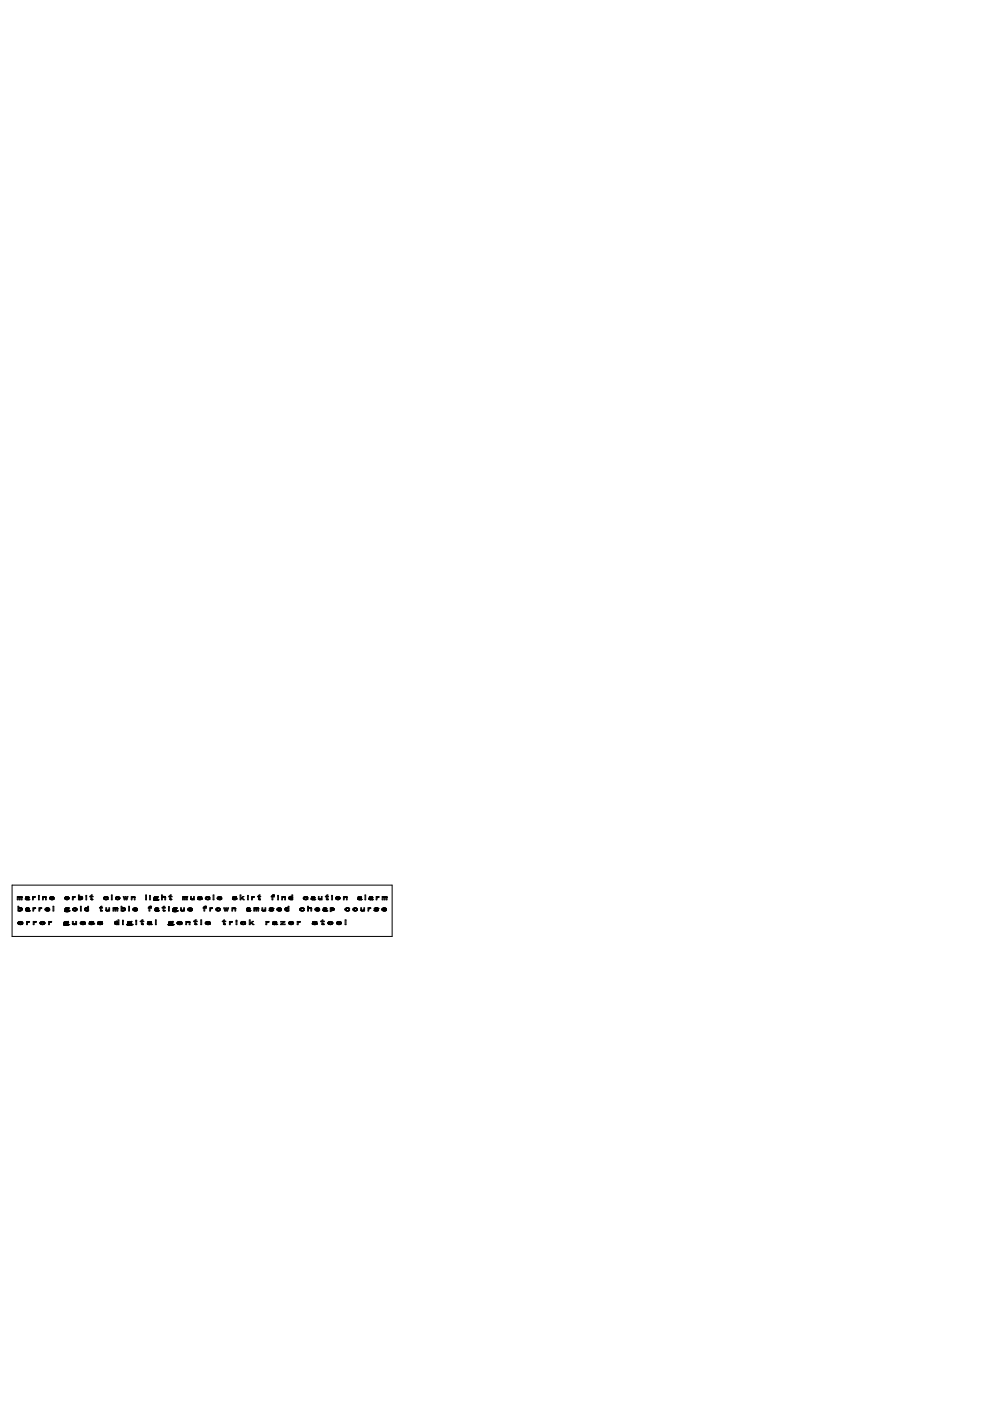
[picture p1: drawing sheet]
<svg xmlns="http://www.w3.org/2000/svg" width="210mm" height="297mm" viewBox="0 0 210 297" stroke-linecap="round" stroke-linejoin="round" font-family="sans-serif">
<g fill="none" stroke="#000" stroke-width=".21">
<path d="M2.6 187.7h80.5v10.8h-80.5zM3.8 195.6v.3M3.8 195.6l.3-.2h.4l.3 .3-.8 .1 .2 .1 .4-.1M3.8 195.8l.3 .2h.5M3.8 195.6h.1M3.8 190.3h.1M3.9 190.3h.1M3.9 190.2h.1M3.9 190.2v.1M3.9 190.2l-.1 .6h-.1v-.7l.5 .1M3.9 190.1h.1M4 190.2h.1"/>
<path d="M4 195.6h.1M4 192.7h.1M4 195.7h.1M4 192.7l.1 .3M4 192.6h.1M4 193h.1M4 195.5v.1M4 192.6l.3-.1 .2 .4M4.1 193h.1M4.1 190.2h.1M4.1 192.5l-.1-.3h-.2v.9h.3M4.1 193h.2"/>
<path d="M4.1 195.5l-.1 .1M4.1 192.5h.5l.1 .4M4.1 192.5h.1M4.1 190.1h.1M4.1 192.6l-.1 .1M4.1 193v.1M4.1 195.5l-.1 .1h.6l-.2-.1M4.1 195.9h.1M4.2 190.1h.1M4.2 190.2h.1M4.2 195.9l.1 .1M4.3 190.3h.1"/>
<path d="M4.3 190.2h.1M4.3 195.4h-.1M4.3 190.2h-.1M4.3 190.1h.1M4.3 193v.1M4.3 190.2v.1M4.4 192.6h.1M4.4 190.2h.1M4.4 193.1h.1M4.4 190.2l-.1 .6h-.2v-.6h-.2M4.4 195.5h-.3M4.4 195.5h.1"/>
<path d="M4.4 195.4h.1M4.4 195.9v.1M4.5 190.2h.1M4.5 192.9l-.2 .1M4.5 192.6v.1M4.5 192.9l-.1 .1M4.5 192.5h.1M4.5 195.5h.1M4.5 195.6h.1M4.6 195.6h.1M4.6 195.4h.1M4.6 190.1l.1 .1"/>
<path d="M4.6 195.9h.1M4.6 196h.1M4.6 193h.1M4.6 190.1l-.3 .1M4.6 195.8h.2M4.7 190.2v.6h-.2v-.6h-.2M4.7 192.7h.1M4.7 196h-.1M4.7 192.8l-.4 .3h-.3M4.7 195.5h.1M4.7 196h.1M4.8 195.9h.1"/>
<path d="M4.8 195.6v.1M4.8 195.8l-.1 .2M5.4 190.6h.1M5.4 190.7h.1M5.4 190.5h.1M5.4 190.5v.1l.3 .2M5.4 193h.1M5.4 192.9h.1M5.5 190.2h.1M5.5 192.7h.2M5.5 192.9v.2M5.5 192.9h.1"/>
<path d="M5.5 193.1h.1M5.5 192.7h.1M5.5 190.2l-.1 .1 .3-.1M5.5 192.8h.1M5.5 192.6h.1M5.6 190.1l-.1 .1M5.6 190.5h.1M5.6 190.6h.1M5.6 190.1h.4M5.6 190.3h.1M5.6 190.1h.1M5.6 190.2h.1"/>
<path d="M5.6 192.5h.4l.2 .2M5.6 190.5l.4-.1v.2M5.6 190.4l-.2 .1M5.6 190.6h.3M5.6 193h.1M5.6 190.7h.1M5.7 192.7h.1M5.7 192.9h.1M5.7 193h.1M5.7 190.7h.1M5.7 192.7l.4-.1-.7 .3M5.7 190.2h.2"/>
<path d="M5.7 190.5v.2M5.7 190.8h.1M5.7 192.6h.1M5.7 190.2h.1M5.7 192.5l-.2 .2M5.7 192.9v.2l.3-.1M5.7 192.6v.1M5.7 192.9l.4-.1-.1 .2M5.7 192.8h-.1M5.7 193.1h.1M5.7 190.4v.1M5.8 193.1h.1"/>
<path d="M5.8 192.8h.1M5.8 192.6h.1M5.8 190.7h.1M5.8 195.5h.1M5.8 195.5l.5-.1-.5 .2M5.8 195.6h.1M5.9 190.7h.1M5.9 190.7l-.2 .1M5.9 190.2l.1 .1-.5 .1M5.9 190.7l.3 .1M5.9 190.3h.1M5.9 190.6v.1"/>
<path d="M5.9 195.6h.1M5.9 190.2h.1M5.9 195.4h-.3v.6h.2v-.4M5.9 193v.1M5.9 195.5v.1M5.9 193.1h.1M5.9 190.1l.2 .1 .1 .6M5.9 190.4h.1M6 193h.1M6 192.8h-.1M6 190.6h-.1M6 190.7h.1"/>
<path d="M6 190.3h.1M6 193.1h-.4M6 190.8h.1M6 192.5h.1M6 193.1h.1M6.1 193.1h.1M6.1 192.7h.1M6.1 192.6h.1M6.1 193h.1M6.1 193.1h-.2M6.1 195.4h-.1M6.1 190.3h.1"/>
<path d="M6.2 190.7h.1M6.2 190.8h.1M6.2 192.6v.5M6.2 193h.1M6.2 193.1h.1M6.3 193.1h.1M7 190.2l-.1-.1v.7h.1l.1-.5M7.1 190.2h.1M7.1 192.6l.5-.1v.1h-.3M7.1 192.6l-.1-.1v.6h.1l.1-.4M7.1 190.3h.1M7.2 190.1l-.2 .1"/>
<path d="M7.2 190.1h.1M7.2 190.1h.3v.1l-.5 .2M7.2 195.5h.1M7.2 195.6v.1M7.3 195.5l-.3-.1v.6h.2l.1-.4M7.3 190.2h-.1M7.3 195.6h.1M7.3 192.6l-.2 .2M7.3 195.4v.1M7.4 195.4h-.1M7.4 195.4h.2l.1 .1-.4 .1M7.4 195.4l-.1 .1"/>
<path d="M7.5 195.4h.1M8.2 190.1h.1v.7h-.1zM8.2 189.8l.1 .1zM8.4 192.6l-.1-.1v.6h.1v-.4M8.5 192.6h.1M8.5 192.5h.3v.1h-.2M8.6 195.5a.5 .5 0 0 1 .5-.1 .5 .5 0 0 1 .3 .5l-.7 .1-.2-.2zM8.6 195.5l-.1 .1M8.6 192.5l-.2 .1M8.6 192.6l-.2 .2M8.6 195.9l.1 .1M8.7 195.5h-.1"/>
<path d="M8.7 195.7v.1M8.7 195.7l.1 .2M8.7 195.6v.1M8.8 195.9h.1M8.8 195.9l.2 .1M8.9 195.9h.2M9 190.1l.8 .1v.6h-.1l-.1-.6h-.4v.6h-.2zM9.1 195.4h.1M9.1 195.5h.1M9.1 195.5l-.4 .1M9.1 195.9h.1M9.1 195.9v.1"/>
<path d="M9.2 190.3v.1M9.2 195.5v.4M9.2 190.3h.1M9.2 195.6h.1M9.2 195.9h.1M9.3 195.6h.1M9.3 190.2h-.1M9.3 195.8h-.1M9.4 190.1h-.2M9.4 190.2h.1M9.4 195.5l.1 .1M9.5 195.8h.1"/>
<path d="M9.5 190.2h.1M9.6 190.2h.1M9.6 192.7h.1M9.6 192.7v.2l.2 .2M9.6 190.1h.1M9.7 192.6h.1M9.7 190.2h.1M9.8 192.7h.1M9.8 193.1h.1M9.8 192.8h.1M9.8 192.7h-.1M9.8 192.9v.1"/>
<path d="M9.8 192.6h.1M9.8 193h.1M9.9 192.6h.3M9.9 192.6l-.2 .1M9.9 192.6h.1M9.9 193l.1 .1M10.1 192.6h.1M10.2 192.6l.1 .1h-.6M10.2 192.6h.1M10.2 193h.1M10.2 192.6v.1M10.2 193v.1"/>
<path d="M10.3 192.5l-.7 .2M10.3 193h.1M10.3 192.5h.1M10.3 192.5l.2 .2M10.3 193h-.4M10.4 192.6h.1M10.4 192.9l.1 .1-.2 .1M10.4 192.9l-.1 .1M10.4 193.1h-.6M10.5 195.5h.1M10.5 195.5l-.2-.1v.6h.2v-.3M10.5 192.7h.1"/>
<path d="M10.5 190.5l.5 .3M10.5 195.6v.1M10.5 192.7v.1h-.7l.1 .2M10.5 190.3v.2M10.5 195.6h.1M10.6 195.6h.1M10.6 195.4l-.1 .1M10.6 190.2v.1M10.6 190.2l-.1 .2M10.6 195.5v.1M10.6 195.4h.1M10.7 190.3h.1"/>
<path d="M10.7 190.4h.1M10.7 190.3l.5 .1M10.7 190.5l.1 .1M10.8 195.4h-.1M10.8 190.2h.1M10.8 190.7h.1M10.8 190.6h.1M10.8 190.2l-.1 .1M10.8 190.6h.4M10.8 190.2h.3M10.8 190.1h.1M10.9 190.2h-.1"/>
<path d="M10.9 195.4l-.4 .1M10.9 195.4h.1M10.9 195.4l-.4 .2M11 190.8h.1M11 190.2l.2 .1M11.1 190.2h.1M11.2 190.3h.1M11.2 190.7l.3-.1-.2 .1M11.2 190.6h.1M11.2 190.3v.1M11.2 190.1h.1M11.2 190.1l-.6 .1"/>
<path d="M11.2 192.2h.2v.9h-.2zM11.2 190.1l.2 .2M11.3 190.6h-.1M11.3 190.7h.1M11.3 190.7l-.3 .1M11.4 190.3h.1M11.5 190.3v.1h-.8v.1M11.5 190.4h.1M13.5 196.1h.1M13.5 196h.1M13.5 196.1h1M13.6 195.9l-.1 .2"/>
<path d="M13.6 195.8h.1M13.6 195.6h.1M13.6 195.9h.1M13.6 195.7h.1M13.6 195.5h.1M13.6 195.6v.1M13.6 196.2h.2M13.7 195.9h.1M13.7 195.7h.1M13.7 195.9h-.1M13.7 193.1h.1M13.7 196h.1"/>
<path d="M13.7 195.7v.2M13.7 195.9l-.2 .1M13.7 196.1h.1M13.7 193.1l.1 .1M13.7 195.4l-.1 .2M13.7 196h.6M13.7 195.4l.8-.1-.2 .2 .1 .1-.1 .1M13.7 190.3v.2M13.7 196.1h.6M13.7 195.4h.1M13.8 193.1h.1M13.8 195.8h.1"/>
<path d="M13.8 196h.1M13.8 193h.1M13.8 195.8l.7 .1M13.8 190.3h.1M13.8 192.9h.1M13.8 192.7v.1M13.8 192.7h.1M13.8 192.8h.1M13.8 195.5h.1M13.8 195.6h.1M13.8 193l-.1 .1 .2 .2h.6l.2-.2M13.8 190.2l.3-.1 .5 .1"/>
<path d="M13.8 193.3h.1M13.8 195.7h.1M13.9 193h.1M13.9 192.6h.1M13.9 192.6l-.1 .1M13.9 192.8h.1M13.9 192.9l-.1 .1M13.9 195.5h.1M13.9 190.7h.1M13.9 195.7h.2M13.9 195.9l-.1 .1M13.9 195.8h.1"/>
<path d="M13.9 192.6l.7-.1-.1 .1M13.9 192.9h-.1M13.9 190.2l-.2 .2M13.9 193.2h.1M13.9 195.7h.1M13.9 193.1h.1M13.9 195.5l-.1 .2M13.9 192.8v.1M13.9 193.1v.1M13.9 195.5h.2M13.9 195.4h.1M13.9 193.2h.6"/>
<path d="M13.9 190.5h.1M13.9 195.8l.1 .1M13.9 190.3v.1M13.9 195.9h.1M14 192.9h.1M14 193.1h.1M14 193.2h.1M14 195.9h.1M14 190.3h.1M14 190.6h.1M14 190.7h.1M14 193.1h-.1"/>
<path d="M14 190.2h.1M14 192.7h.1M14 193.1l.5 .1M14 193.3h.1M14 190.1h.1M14 192.6h.1M14 192.9l.1 .1M14.1 192.9h.1M14.1 192.6h.1M14.1 192.8h.1M14.1 195.5h.1M14.1 195.7h.1"/>
<path d="M14.1 193l-.2 .1M14.1 195.5v.2M14.1 195.4h.1M14.1 190.2h.1M14.1 195.9v.1M14.1 193h.1M14.2 195.5h.1M14.2 195.6h.1M14.2 195.9h.1M14.2 193h.1M14.2 192.6h.1M14.2 192.8h.1"/>
<path d="M14.2 195.4h.1M14.2 193v.1M14.2 196h.1M14.2 195.7v.1M14.3 192.6h.1M14.3 192.8h.1M14.3 190.2h.1M14.3 195.7l-.5 .1M14.3 193.1h.1M14.3 192.6l-.3 .1 .3 .1M14.3 192.7h.1M14.3 192.6v.2"/>
<path d="M14.3 196h.1M14.3 195.4h.1M14.3 196.1h.1M14.3 190.2l-.4 .1v.2l.2 .2M14.3 190.2l.1 .4M14.3 196.2h.1M14.4 190.6h.1M14.4 195.7h.1M14.4 193.2h.1M14.4 190.2h.1M14.4 190.7h.1M14.4 195.4v.1"/>
<path d="M14.4 195.5h.1M14.4 193.3h.1M14.4 195.9l.1 .1M14.4 192.8l-.4 .1 .6 .1M14.4 193h.1M14.4 193.1h.1M14.4 196.2h.1M14.4 190.5l-.3 .1M14.5 192.8h.1M14.5 192.8l-.2 .1M14.5 193.2h-.1M14.5 193.2h.1"/>
<path d="M14.5 193.1h.1M14.5 193.1v.1M14.5 195.9v.2M14.5 190.2l.2 .2-.1 .2a.55 .55 0 0 1-.9-.1M14.5 193l.2 .1M14.5 192.6v.2M14.5 193.3h.1M14.5 190.7h.1M14.5 196.1h.1M14.5 192.7h.1M14.5 196h.1M14.5 192.5h.1"/>
<path d="M14.6 196h.1M14.6 196.1h.1M14.6 190.3h.1M14.6 193.1h.1M14.6 190.5h.1M14.7 193.1h.1M14.7 193.2h.1M14.7 193.1v.1M15.4 192.9h.1M15.4 196h.1M15.4 192.7h.1M15.5 193h.1"/>
<path d="M15.5 193l.2 .1h.5M15.5 190.2l-.2-.1v.7h.2v-.5M15.5 190.2h.1M15.5 195.9h.1M15.5 192.6h.1M15.6 195.9h.1M15.6 190.3h.1M15.6 192.5h.1M15.6 193.1h.1M15.6 192.9h.1M15.6 192.7v.3M15.6 193l.2 .1"/>
<path d="M15.7 190.1l-.1 .1M15.7 190.1h.1M15.7 190.2l-.2 .2M15.7 193h.1M15.7 190.1h.2v.1h-.2M15.7 195.9v.1M15.7 192.6h.1M15.7 190.2h.1M15.7 192.6h.3M15.7 193h.3M15.8 192.6l-.2 .1M15.8 195.9v.1"/>
<path d="M16 192.6h.1M16 192.6l.1 .4M16 195.8l-.4 .1-.1-.5h-.2l.1 .6M16 195.8l.1-.4h.1v.6h-.7M16.1 193h.1M16.1 193l-.1 .1M16.1 195.8h-.1M16.1 192.5h.1M16.1 193.1h.1M16.1 192.9v.1M16.3 192.7v.2M16.3 192.9v.1"/>
<path d="M16.3 192.7a.55 .55 0 0 0-.9 0l.1 .3M16.3 192.7h.1M16.3 192.9h.1M16.3 192.9l-.1 .2M16.8 190.6h.1M16.8 190.1v-.3h-.2v1l.2-.1M16.8 190.1h.1M16.8 190.3h.1M16.8 190.7h.1M16.8 190.2h.1M16.9 190.6h.1M16.9 190.7h.1"/>
<path d="M16.9 190.1h.4l.2 .2M17 190.1h-.2M17 195.6a.68 .68 0 0 0 .9 .4M17 195.7v.1M17.1 192.2h.1v.9h-.1zM17.1 195.8v.1M17.1 195.6h-.1M17.1 190.6v.1M17.2 190.2l.1 .3M17.2 190.1h.1M17.2 195.6h.1M17.2 190.2h-.4l.1 .5"/>
<path d="M17.2 190.2h.1M17.3 195.7h.1M17.3 190.5v.1M17.3 195.8l.1 .1M17.3 190.5l-.4 .1M17.3 195.8h.1M17.3 190.3h.1M17.3 190.5h.1M17.3 195.5h.1M17.3 195.5v.1M17.4 195.5l-.2 .1h.6l-.2-.1h-.3M17.4 195.9h.1"/>
<path d="M17.4 195.9l.1 .1M17.5 190.6l-.3 .2-.4-.1M17.5 190.5l-.1 .1M17.5 190.3v.2M17.5 190.3h.1M17.5 190.5h.1M17.5 195.4h.1M17.6 195.5h.1M17.7 195.4h.2M17.7 195.9v.1M17.7 195.5l.1 .1M17.8 195.4h-.4l-.4 .2"/>
<path d="M17.8 195.5h.1M17.8 195.9h.1M17.9 195.4h.1M17.9 196h-.1M17.9 195.4l.2 .3-.8 .1M17.9 195.9h-.5M17.9 195.8h.2M17.9 195.8v.1M17.9 192.9h.1M18 193h.1M18 192.6h.1M18 195.5l.1 .1"/>
<path d="M18.1 195.6v.1M18.1 192.5h.1M18.1 195.9l-.2 .1M18.1 195.8v.1M18.2 192.5l-.3 .4M18.2 192.9h.1M18.2 192.6h.4v.4M18.2 192.7h.1M18.2 193h.1M18.2 192.6l.1 .4M18.2 192.4v.1M18.2 189.8l.2 .1z"/>
<path d="M18.2 190.1h.2v.7h-.2zM18.3 192.6h.1M18.3 193l.1 .1M18.5 192.4l-.3 .1M18.5 192.6h.1M18.5 192.4v.1M18.5 193h.1M18.5 192.5h.1M18.5 193v.1M18.6 193h.1M18.6 192.5h.1M18.6 192.7h.1"/>
<path d="M18.6 193h-.3M18.6 192.5v-.3h.2v.9h-.6l-.3-.2M18.9 195.8h.2M18.9 195.9l.1 .1M18.9 195.8v.1M18.9 195.6h.1M19 195.6h.1M19 196h.7M19 196h.1M19 195.5v.2M19 195.5h.1M19 195.7h.1"/>
<path d="M19 195.7l.7 .1M19 190h.3l.1-.2v.2h.3l-.3 .1v.5l.3 .2-.4-.1v-.6zM19.1 196h.1M19.1 195.9h.1M19.1 195.9h.6M19.1 195.4h.1M19.1 195.8v.1M19.2 195.9h.1M19.2 195.5h.1M19.2 195.6h.1M19.2 195.6l.6 .1 .1 .2M19.3 195.9v.1"/>
<path d="M19.3 195.4h.1M19.3 195.5h.1M19.4 195.6h.1M19.4 190.6h.1M19.4 189.8h.1M19.4 190.8h.1M19.5 190.7h.1M19.5 195.4h.1M19.5 195.5h.1M19.5 195.7l.1 .1M19.6 195.9l-.1 .1M19.6 195.6v.1"/>
<path d="M19.6 195.5h.1M19.6 195.5l-.4 .1M19.6 195.8l.1 .1M19.6 195.5h.3M19.6 195.9h.1M19.7 195.9h.1M19.7 195.8h.1M19.7 195.4h.1M19.8 195.4l-.8 .1M19.8 195.4l.1 .1M19.8 195.5h.1M19.9 195.7h.1"/>
<path d="M19.9 195.9l-.2 .1M19.9 195.9h.1M20.7 195.8l.3 .1M20.7 195.9l.1 .1M20.7 195.8v.1M20.8 195.6h.1M20.8 195.5h.1M20.8 196h.1M20.8 196h.8M20.9 195.7l.5 .1M20.9 195.4h.7M20.9 195.4l-.1 .2 .1 .1"/>
<path d="M20.9 196h.1M21 195.9h.1M21 195.5h.1M21 195.6h.1M21 195.9h.4M21 195.5h.7M21 195.5v.1M21 195.6l.6 .1 .2 .1-.2 .2M21.1 192.4h.2v-.2h.2v.2h.2l-.2 .1v.6h.2h-.4v-.6zM21.1 195.9v.1M21.1 195.4h.1M21.2 195.6h.1"/>
<path d="M21.3 195.4h.1M21.3 193.1h.1M21.3 195.7l.1 .1M21.4 195.5h.1M21.4 195.6v.1M21.4 195.8h.1M21.5 193h.1M21.5 192.2h.1M21.5 195.5h.1M21.5 195.9h.1M21.5 195.9l-.1 .1M21.5 193.1h.1"/>
<path d="M21.5 195.8v.1M21.5 195.8h.1M21.5 196h.1M21.6 195.4l.1 .1M21.6 196h.1M21.7 195.5h.1M21.7 195.7h.1M21.7 195.8h.1M22 190.2v.4l.5 .2M22.1 190.2h.1M22.1 190.7h.1M22.2 190.5h.1"/>
<path d="M22.2 190.4h.1M22.2 190.7h.1M22.2 190.2h.1M22.2 190.2v.3l.1 .1M22.3 190.1h.1M22.3 190.6h.1M22.3 190.2h-.1M22.3 190.6l.1 .1M22.3 190.6h.4M22.4 190.2h-.1M22.4 192.5h.2v.5l.5-.1v-.4h.1v.6h-.7zM22.5 190.8h.1"/>
<path d="M22.6 193.1h.1M22.6 190.2h.1M22.6 192.9h.1M22.6 190.7l.3-.1-.1 .1M22.7 190.6h.1M22.7 190.2h.1M22.7 190.1h.1M22.7 193v.1M22.7 190.2v.1M22.8 190.2h.1M22.8 190.7l-.3 .1M22.8 190.2l-.4-.1-.4 .1"/>
<path d="M22.8 190.2l.1 .1-.6-.1M22.8 190.7h.1M22.9 193v.1M22.9 190.3h.1M22.9 193.1h.1M23 193h.1M23.6 189.8h.2v1h-.2zM24.1 192.6l-.1-.1v.6h.1v-.4M24.1 192.6h.1M24.1 192.7h.1M24.2 192.6h.1M24.2 192.6v.1"/>
<path d="M24.2 192.5h.1M24.2 192.5l-.1 .1M24.2 192.5l.3 .1M24.3 192.6h.1M24.3 195.7l.1 .2M24.3 195.6h.1M24.3 195.5v.3M24.3 195.5h.1M24.4 192.6h.1M24.4 195.9h.1M24.4 192.5h.1M24.4 195.4v.1"/>
<path d="M24.5 196h.1M24.5 192.6h.1M24.5 190.5l.3 .2M24.5 195.4l-.2 .1M24.5 190.3v.3M24.5 195.4h.1M24.5 195.8l.1 .1M24.6 192.7h.1M24.6 192.6h.1M24.6 192.6h-.1M24.6 195.3l.3 .1M24.6 195.5v.3"/>
<path d="M24.6 190.2l.4-.1 .4 .2M24.6 195.5l-.1 .1M24.6 195.9h.1M24.6 192.5h.1M24.6 192.6v.5h-.2v-.5l-.3 .1M24.6 195.5h.1M24.6 190.2l-.1 .2M24.6 195.3l-.1 .1M24.7 192.6h.1M24.7 190.2h.1M24.7 190.5l.1 .2M24.7 195.4h.1"/>
<path d="M24.7 190.3v.3M24.8 190.2h.1M24.8 190.6h.1M24.8 192.6h.1M24.8 190.1h.1M24.8 195.4h.1M24.8 195.3h.1M24.9 195.4l.1 .5M24.9 192.5l.1 .1M24.9 190.2h-.1M24.9 195.4h.1M24.9 192.5l-.3 .1"/>
<path d="M24.9 195.5h-.3M24.9 195.4l.1-.3h.2v.9l-.8-.1M24.9 195.5h.1M25 192.6v.5h-.2v-.5h-.2M25 195.9h.1M25 195.5h.1M25 196h-.1M25 195.9h-.3M25 195.6h.1M25 190.2h.1M25.1 190.2l-.4 .1M25.1 190.6l-.1 .1"/>
<path d="M25.1 190.6h-.3M25.1 190.6h.1M25.1 190.2h.1M25.1 190.7h.1M25.1 190.2l.1 .1M25.2 190.3v.2M25.2 190.3h.1M25.2 190.5v.1M25.2 190.6h-.1M25.4 190.3l-.1 .4h-.7M25.4 190.3h.1M25.8 193.1h.1"/>
<path d="M25.8 192.7h.1M25.8 193h.1M25.9 192.7v.3M25.9 192.6h.1M25.9 193h.1M25.9 193l.1 .1M25.9 193h.3M26 192.5h-.2v-.3h-.1v.9h.1M26 193h.1M26 195.4h.1v.6h-.1zM26 195.1l.1 .1zM26 192.4l.5 .2"/>
<path d="M26 192.6h-.1M26 192.4v.1M26.1 190.1h.2l.1 .4 .1-.4h.2l.1 .4 .2-.4h.1l-.2 .7h-.1l-.2-.4-.1 .4h-.2zM26.2 193l-.1 .1M26.2 193h.1M26.2 193.1h.1M26.3 192.6l-.4 .1M26.3 192.6h.1M26.3 192.6v.3M26.3 193h-.1M26.3 192.9v.1M26.3 192.7h.1"/>
<path d="M26.4 192.5h.1M26.5 192.6h.1M26.5 193h.1M26.5 193l-.6 .1M26.5 192.6l.1 .3M26.6 192.9h.1M26.6 192.9l-.1 .1M26.9 196h.1M26.9 196.1h.1M27 196.1h.1M27 196.1l.2 .1M27 195.9v.1"/>
<path d="M27.1 195.9h.1M27.1 195.8h.1M27.1 195.6h.1M27.1 196.2h.8M27.1 195.5h.1M27.1 195.7h.1M27.1 195.7v.1M27.1 195.4h.1M27.1 195.4l.1 .3M27.2 196h.1M27.2 195.9l-.3 .2M27.2 195.7l-.1 .2"/>
<path d="M27.2 196.1h.1M27.2 196.1h.6M27.2 195.8h.1M27.2 195.8l.8 .2M27.3 195.8h.1M27.3 195.5h.1M27.3 195.6h.1M27.3 192.2h.2v.9h-.2zM27.3 195.7h.1M27.3 195.9v.1M27.3 195.5v.1M27.3 195.4h.1"/>
<path d="M27.4 195.8v.1M27.4 195.9h.1M27.5 195.9h.1M27.5 195.5h.1M27.5 195.7h.1M27.5 195.4h.1M27.6 195.5h.1M27.6 195.7h.1M27.6 195.9v.1M27.6 195.6h.1M27.6 195.5h-.3v.2M27.6 195.6l-.3 .1"/>
<path d="M27.6 195.9h.1M27.6 195.5v.1M27.7 196h.1M27.7 195.7l-.1 .1M27.7 195.4l.3-.1-.2 .2M27.7 195.4h-.5M27.7 196.1h.1M27.8 196.1h.1M27.8 196h.1M27.8 196.1h-.1M27.8 195.4h-.1M27.8 196.1l-.6-.1v.1"/>
<path d="M27.8 196.2h-.1M27.8 195.5h.1M27.8 195.6v.1M27.8 195.4v.1M27.8 195.5l-.1 .2-.5 .1M27.9 195.9h.1M28 196.1h.1M28 196h.1M28 196l-.2 .2M28 190.3v.1M28 190.3h.1M28.1 190.1l.5 .1v.6h-.1l-.1-.6h-.3"/>
<path d="M28.1 190.2h.1M28.1 190.1h-.3v.7h.2l.1-.6M28.2 192.9h.1M28.2 192.7v.2a.65 .65 0 0 0 .9 .1l-.1-.1M28.2 190.2h.1M28.2 192.7v.1M28.3 192.6h.1M28.3 190.2h.1M28.4 192.7h.1M28.4 192.7h-.1M28.4 192.8h.1M28.4 192.5h.1"/>
<path d="M28.4 190.2h.1M28.4 193.1h.1M28.4 192.9v.1M28.4 192.6v.1M28.4 192.6h.1M28.4 193h.1M28.4 190.3h.1M28.4 190.1h.1M28.5 192.6h.3M28.5 193h.4M28.5 192.6h-.1M28.5 193l.1 .1"/>
<path d="M28.5 190.2h.1M28.7 192.6h.1M28.8 192.6l.1 .1h-.6M28.8 192.6h.1M28.8 195.4h.2v.6h-.2zM28.8 195.1l.2 .1zM28.9 193h.1M28.9 192.6v.1M28.9 192.5l-.7 .2M28.9 192.5h.1M28.9 192.5l.2 .2M29 192.6h.1"/>
<path d="M29 192.9l-.2 .2M29 193.1h-.1M29.1 192.7h.1M29.1 192.7v.1h-.7l.1 .2M29.7 195.3h.3v-.2h.2v.2h.3l-.3 .1v.5l.2 .1h-.3l-.1-.6zM30 195.9v.1M30.2 195.9h.1M30.2 195.1h.1M30.9 189.8h.2v1h-.2zM31.2 195.9h.1M31.3 195.8h.1M31.3 195.9v.1"/>
<path d="M31.3 195.5h.2M31.3 195.5h.1M31.3 195.7h.1M31.3 196h.1M31.4 196h.5M31.4 196h.1M31.4 195.7l-.2 .1 .1 .2M31.5 195.7h-.1M31.5 195.4h-.1M31.5 195.8h.1M31.5 195.9h.1M31.5 195.6h.1"/>
<path d="M31.5 195.8v.1M31.5 195.5v.1M31.5 195.5h.1M31.5 195.5h.3l.1 .1-.4 .1M31.5 195.8l.4-.1-.1 .2h-.3M31.5 195.7v.1M31.6 195.6l-.1 .1M31.6 195.9v.1M31.6 195.5h.1M31.6 196h.1M31.6 195.7h.1M31.6 195.4h.1"/>
<path d="M31.6 192.2h.5l-.3 .1v.2h.3l-.3 .1v.5h-.2v-.5h-.2zM31.7 196h.1M31.7 192.2h.1M31.7 195.6h-.1M31.7 189.8l.2 .1zM31.7 190.1h.2v.7h-.2zM31.7 195.9v.1M31.8 195.7h-.1M31.8 192.3h.1M31.8 195.4h.1M31.8 192.2h.1M31.8 196h.1"/>
<path d="M31.9 192.2l-.1 .1M31.9 192.2h.1M31.9 195.5h.1M31.9 196h.1M31.9 195.9h-.1M31.9 195.9h.1M32 196h.1M32 195.4h.1M32 192.2v.1M32 192.2h.1M32 195.5l-.5-.1-.2 .1M32 195.5h.1"/>
<path d="M32.1 195.5l.1 .5h-.3M32.1 195.5h.1M32.1 195.6h.1M32.1 196h.1M32.2 196h.1M32.6 190.8h.1M32.6 190.7h.1M32.6 190.8l.1 .1M32.6 190.7v.1M32.7 190.6h.1M32.7 190.5h.1M32.7 190.3h.1"/>
<path d="M32.7 190.4v.2M32.7 190.9h.2M32.7 190.4h.1M32.7 190.6l-.1 .1M32.7 190.2v.2M32.7 190.2v.1M32.7 190.2h.1M32.8 190.5h.1M32.8 190.8h.1M32.8 190.1h.7l-.2 .1M32.8 190.9h.6M32.8 190.1l-.1 .1"/>
<path d="M32.8 190.7h.1M32.8 190.7l.6 .1M32.8 193h.1M32.8 190.7h.5M32.9 193h.1M32.9 192.9h.1M32.9 190.5h.1M32.9 190.5l.6 .2M32.9 190.1h-.1M32.9 190.5v.1M32.9 192.7h.1M32.9 192.9v.2"/>
<path d="M32.9 190.8h.1M32.9 190.3h.1M32.9 192.6h.1M32.9 190.7h-.1M32.9 190.4h.1M32.9 190.2h.1M32.9 192.8h.1M33 190.2h.1M33 190.4h.1M33 195.1h.1v.9h-.1zM33 190.5h.1M33 190.6v.1"/>
<path d="M33 190.6h.1M33 192.8h.1M33 192.9h.1M33 193h.1M33 190.6l.1 .1M33.1 192.7h.1M33.1 192.9h.1M33.1 193h.1M33.1 190.7h.1M33.1 193h.3M33.1 193.1h.1M33.1 190.2h.1"/>
<path d="M33.1 190.4h.1M33.1 192.6l.4 .1-.5 .1M33.1 192.6l-.2 .1M33.1 192.8l-.2 .1M33.1 192.6h.1M33.1 192.8h.1M33.1 192.8h.4l-.2 .3h-.4M33.1 190.5h.1M33.1 190.2h-.2v.2h.2M33.1 190.2l.1 .2M33.2 192.6h.1M33.2 190.2h.1"/>
<path d="M33.2 190.4h.1M33.2 192.8l-.1 .3M33.2 190.4h-.1M33.2 190.3h.1M33.2 193.1h.1M33.2 190.6h.1M33.3 190.5h-.4M33.3 190.8h.1M33.3 190.7l.1 .1M33.3 190.7h.1M33.3 190.9h.1M33.3 193h.1"/>
<path d="M33.3 190.2h.1M33.3 190.2l.1 .2M33.4 190.8h.1M33.4 192.6h.1M33.4 190.6h.1M33.4 190.2h.1M33.4 193h.1M33.4 192.8h-.1M33.4 190.4l-.2 .1M33.4 190.4h.1M33.4 193.1h.1M33.4 190.1h.1"/>
<path d="M33.4 192.5l-.5 .2M33.4 192.5l.2 .2M33.4 190.6l.1 .1M33.5 193.1h.1M33.5 192.7h.1M33.5 193.1h-.2M33.5 192.5h.1M33.5 190.9h-.1M33.5 190.7v.1M33.5 190.8h.1M33.6 190.8h.1M33.6 190.8l-.2 .1"/>
<path d="M33.6 192.6l.1 .5h-.2M33.6 193h.1M33.6 193.1h.1M34.4 192.4h.2v-.2h.2v.2h.2l-.2 .1v.6h.2h-.4v-.6zM34.5 190.1h.1M34.5 190.2h.1M34.5 190.2h.4v.6h.2v-.6M34.6 190.1h-.2v-.3h-.2v1h.2l.1-.6M34.6 190.1l.5 .1M34.6 190.2h.1M34.6 193.1h.1M34.7 190.1h-.1"/>
<path d="M34.8 192.2h.1M34.8 193h.1M34.8 193.1h.1M34.8 190.2h.1M34.8 190.1h.1M34.9 190.2h.1M34.9 190.2v.1M34.9 190.1h.1M35 190.1h.1M35.1 190.2v.1M35.7 196.1h.1M35.7 196h.1"/>
<path d="M35.7 196v.1M35.7 192.5h.2v.6h-.2zM35.7 192.2l.2 .1zM35.8 195.9l-.1 .1M35.8 196.1h.9M35.8 195.8h.1M35.8 195.6h.1M35.8 195.9h.1M35.8 195.7h.1M35.8 190h.2l.2-.2v.2h.2l-.2 .1v.5l.2 .2-.4-.1v-.6zM35.8 195.5l.1 .2M35.8 196.2h.1"/>
<path d="M35.9 195.7h.1M35.9 195.7l-.1 .1M35.9 195.9h.1M35.9 196h.1M35.9 195.7l-.1 .2M35.9 195.9l-.2 .1M35.9 195.4h.1M35.9 195.4l-.1 .1M35.9 196.1h.1M35.9 195.4l.8-.1-.2 .2M35.9 196.1l.2-.2 .4 .1-.1 .1M35.9 195.8h.1"/>
<path d="M36 195.8h.1M36 196.1h.4M36 195.5h.1M36 195.6h.1M36 195.6l.1-.1h.2v.1M36 195.6h.3M36 195.7h.1M36 195.9v.1M36.1 195.8h.1M36.1 195.5h.1M36.1 195.7h.1M36.1 195.8v.1"/>
<path d="M36.2 195.9h.1M36.2 189.8h.1M36.2 190.8h.1M36.2 190.6h.1M36.2 190.7h.1M36.2 190.6v.1M36.3 195.5h.1M36.3 195.7h.1M36.3 195.7h-.1M36.3 195.4h.1M36.3 195.9v.1M36.3 195.6h.1"/>
<path d="M36.3 196h.1M36.3 195.9h.1M36.4 195.4h.1M36.4 196h.1M36.4 195.7v.1M36.5 195.4h.1M36.5 196.1h.1M36.5 196h.1M36.5 196.2h.1M36.5 195.7h.1M36.6 195.4v.1M36.6 195.5v.1"/>
<path d="M36.6 195.5h.1M36.6 195.6l-.7 .2 .8 .2M36.6 195.9h.1M36.6 193.1h.1M36.6 196.2h.1M36.6 193.2h.1M36.7 195.9v.2M36.7 192.9h.1M36.7 192.7h.1M36.7 196.1h.1M36.7 193h.1M36.7 192.8h.1"/>
<path d="M36.7 193l-.1 .2 .2 .1 .7-.1M36.7 196h.1M36.7 192.6h.1M36.7 193.3h.1M36.8 193h.1M36.8 192.8h.1M36.8 192.9h-.1M36.8 193.1h.1M36.8 193.2h.1M36.8 192.8l-.1 .2M36.8 193.1l.6 .1M36.9 192.9h.1"/>
<path d="M36.9 193.1h.1M36.9 193.3h.1M36.9 192.7h.1M36.9 193.1h.5M36.9 192.9v.1M36.9 192.6h.1M36.9 192.8h.1M36.9 192.6h.3v.2h-.2M36.9 192.6v.2M36.9 193.2h.1M37 192.6h.1M37 192.8h.1"/>
<path d="M37 193l-.2 .1M37 192.9h.1M37.1 193h.1M37.1 193v.1M37.1 192.6h.1M37.1 192.8h.1M37.1 193.1h.1M37.2 192.6h.1M37.2 192.8h.1M37.2 192.8h-.1M37.2 192.7h.1M37.3 192.9h-.1"/>
<path d="M37.3 193.2h-.1M37.3 193h.1M37.3 193.3h.1M37.3 193.1h.1M37.3 192.8h.1M37.4 193.2h.1M37.4 193.2h-.1M37.4 193.1h.1M37.4 193.1v.1M37.4 192.6h.1M37.4 193h.1M37.4 192.6l-.1 .3h-.4l.6 .1 .1 .2"/>
<path d="M37.4 192.7h.1M37.4 193.3h.1M37.4 192.5h.1M37.4 192.7v-.1l.1-.1h-.6l-.2 .3M37.5 193v.1M37.5 193h.1M37.5 195.7l.4-.3h.5l.2 .2v.1l-.8 .1M37.5 195.7v.1M37.5 193.2h.1M37.5 195.6a.64 .64 0 0 0 .9 .4M37.6 193.1h.1M37.6 193.2h-.1"/>
<path d="M37.6 195.8v.1M37.6 193.2h.1M37.6 195.6h.1M37.7 195.6h.1M37.8 195.7h.1M37.8 195.8h.1M37.8 195.8l.1 .1M37.8 195.5h.1M37.8 195.5l-.1 .1h.6l-.1-.1M37.8 195.5h.4M37.8 195.5l-.1 .1M37.9 195.5h.1"/>
<path d="M37.9 195.9h.1M37.9 195.9l.1 .1M38 195.4h.1M38.1 195.5h.1M38.2 195.4h.1M38.2 195.9v.1M38.2 195.5l.1 .1M38.3 195.5h.1M38.3 193v-.5h.2v.5M38.3 193l.1 .1M38.3 193h.1M38.3 195.9h.1"/>
<path d="M38.3 195.9h-.3M38.4 195.9h.1M38.4 193.1h.1M38.4 193.1h.4M38.4 195.8v.1M38.4 195.8h.2M38.4 195.9h-.1M38.4 195.4v.1M38.5 192.9h.1M38.5 193h.1M38.5 193l.1 .1M38.6 195.6v.1"/>
<path d="M38.6 195.9l-.3 .1M38.6 195.8v.1M38.8 193l-.1 .1M38.9 190.3h.1M38.9 193v-.5h.2v.6h-.2M38.9 193.1h-.1M38.9 190.2h.1M38.9 192.9l-.4 .1M38.9 190.1h-.2v.7h.2v-.5M38.9 190.2l.2 .1M39 190.2h.1M39 190.1l.3 .1"/>
<path d="M39 190.1h-.1M39 190.2l-.1 .1M39.1 190.2h.1M39.2 190.1h.1M39.3 190.2h.1M39.3 190.3h.1M39.3 190.2h.4M39.4 190.2h.1M39.4 190.2l-.1 .1M39.5 190.2h.1M39.6 195.6h.1M39.6 190.1h.1"/>
<path d="M39.7 190.2v.6h-.1l-.1-.6h-.2v.6h-.2v-.6M39.7 195.5h.4M39.8 195.5l-.2 .1M39.9 195.4h-.1M39.9 192.7l-.1 .2 .2 .2M40 195.4h.1M40 192.6h-.1M40 192.7l.4-.1 .1 .1zM40 192.7h.1M40 192.8h.1M40 195.5h.1M40 192.5h.1"/>
<path d="M40 193.1h.1M40 192.9l.1 .1M40 192.5l-.2 .2M40.1 192.5h.3l.4 .2-.8 .1 .1 .2M40.1 195.5h.1M40.1 193.1h.5M40.1 192.6l-.1 .1M40.1 195.4h.1M40.1 192.6h.1M40.1 193h.1M40.2 195.4h-.8v.6h.2v-.4M40.2 195.4v.1"/>
<path d="M40.2 193v.1M40.2 195.5h.1M40.2 195.5l.1 .5h-.2v-.5M40.3 195.5h.1M40.4 192.6h.1M40.4 190.6v-.5h.2v.5h.3M40.4 190.6l.2 .1M40.4 190.6v.1M40.4 192.6l.1 .1M40.5 192.5h.1M40.5 193v.1M40.5 190.7h.4"/>
<path d="M40.5 193h.1M40.5 193h-.3M40.6 193l.2-.1-.2 .2M40.6 190.6h.1M40.6 190.6l.1 .1M40.7 190.7h.1M40.7 193.1h-.2M40.8 193h.1M40.9 190.7h.1M40.9 190.6v.1M40.9 190.6h.1M41 190.6v-.5h.2v.7l-.3-.1"/>
<path d="M41 190.5l-.1 .1M41.3 195.9v.1M41.3 196h.1M41.3 196v-.6l-.2-.1h.2v-.2h.2v.2l.3 .1h-.3v.5l.2 .1h-.3M41.4 196h.1M41.5 195.9h.1M41.5 195.1h.1M41.9 190.6l.2 .1M42 190.3h.1M42 190.2h.1M42 190.4h.1M42 190.3v.1"/>
<path d="M42 190.7h.7M42 190.4l.2 .1M42 190.2v.1M42.1 190.2h-.1M42.1 190.6h.1M42.1 190.4l.5 .2M42.1 190.1h.6M42.2 190.2h.1M42.2 190.3h.1M42.2 190.6v.1M42.2 190.1l-.1 .1M42.2 190.3l.5 .1 .1 .2"/>
<path d="M42.3 190.2h.1M42.3 190.2h-.1M42.4 190.2h.1M42.5 190.2h.1M42.5 190.5h.1M42.6 190.2h.1M42.6 190.4h.1M42.6 195.1h.2v.9h-.2zM42.6 190.6h.1M42.6 190.6h-.7M42.6 190.5h.1M42.6 190.1h.1"/>
<path d="M42.7 190.4h.1M42.7 190.7h.1M42.7 190.1l.1 .1M42.7 190.2h.1M42.8 190.4h.1M42.8 190.2h-.6v.2M42.8 190.7h.1M42.8 190.7h-.1M43.1 192.5h.1l.2-.3h.4l-.4 .1v.2l.3 .1h-.3v.5h-.2v-.5zM43.3 192.3l-.1 .1M43.3 192.2h.1M43.4 192.3h.1"/>
<path d="M43.4 192.4h.1M43.5 192.3h.1M43.5 192.2h-.1M43.5 192.2v.1M43.5 195.7v.1M43.5 195.6a.66 .66 0 0 0 1.1 .3M43.6 190.5v.1M43.6 190.3a.51 .51 0 0 0 .7 .4M43.6 190.3h.1M43.6 192.2l.1 .1M43.7 192.2h.1M43.7 190.2h.1"/>
<path d="M43.7 195.6h.1M43.7 190.7h.1M43.8 195.7h.1M43.8 195.6h.1M43.8 190.3h.1M43.8 190.5v.1M43.8 195.8l.1 .1h.5M43.8 190.3v.2M43.8 190.6h.1M43.8 195.5h.1M43.8 195.5l-.1 .1h.6l-.1-.1M43.9 195.5h.3"/>
<path d="M43.9 190.6v.1M43.9 190.2h.3M43.9 190.2l-.1 .1M43.9 195.5h-.1M44 195.9v.1M44.1 190.2h.1M44.1 195.5h.1M44.2 195.4h.1M44.2 190.7h.1M44.2 190.7l.3-.1-.1 .1M44.2 195.5h.1M44.2 195.9v.1"/>
<path d="M44.2 190.2h.1M44.3 190.2h.2M44.3 190.6h-.4M44.3 190.1h.1M44.3 190.6h.1M44.3 195.9h.1M44.3 190.7h.1M44.3 195.5v.1M44.3 190.3h.1M44.3 195.6h.1M44.4 190.2l-.5-.1-.3 .2M44.4 190.2l.1 .1"/>
<path d="M44.4 196h-.1M44.4 190.2h.1M44.4 190.7h-.1M44.4 195.8l-.1 .1M44.4 195.8l.2 .1M44.4 196h.1M44.4 195.5l.2 .1M44.5 190.6h.1M44.5 195.5a.7 .7 0 0 0-1 .2M44.5 195.5l.1 .2h-.8v.1M44.6 195.9h.1M44.6 192.6l-.1-.1v.6h.1l.1-.4"/>
<path d="M44.7 192.6h.1M44.7 192.7h.1M44.7 192.6h-.1M44.7 192.5h.4v.1h-.3M44.8 192.5l-.1 .1M44.8 192.6l-.1 .1M45.2 189.8h.2v1h-.2zM45.8 192.9v.1M45.8 192.7h.1M45.8 193l.2 .1M46 193.1h.1M46 193.1h.5"/>
<path d="M46 192.9h.1M46 192.7v.3M46 193h.1M46.1 193h.1M46.1 190.5h.1M46.1 192.6h.1M46.1 193l.1 .1M46.1 190.5l.2 .2h.5M46.1 192.6h.3M46.1 193h.3M46.1 190.2v.1M46.2 192.6l-.2 .1"/>
<path d="M46.2 190.2l-.1 .3M46.2 190.3h.1M46.3 190.4h.1M46.3 190.5l.2 .2M46.3 190.2h-.1M46.3 190.3h.1M46.3 190.2h.1M46.3 192.6h.1M46.4 190.2l.4 .2h-.6zM46.4 190.1h.1M46.4 190.6h.1M46.4 190.1l-.2 .1"/>
<path d="M46.4 193l-.1 .1M46.4 192.6h.1M46.4 190.1l.5 .1M46.4 190.2h.1M46.4 190.6l.1 .1M46.4 192.6v.4M46.5 192.7h.1M46.5 192.9l-.1 .1M46.5 193.1h.1M46.5 192.6h.1M46.6 190.2h.1M46.7 192.7v.1l-.2 .3"/>
<path d="M46.7 190.2h.1M46.7 192.7l-.2-.2h-.4l-.3 .2v.3M46.7 192.7h.1M46.7 192.9h.1M46.7 190.3h.1M46.7 190.6v.1M46.8 190.6h.2l-.1 .1M46.8 190.6h.1M46.8 190.6l-.3 .1M46.9 190.7h-.1M46.9 190.2h.1M46.9 190.7h.1"/>
<path d="M47 190.2v.1M47 190.3v.1h-.7v.2M47 190.3v.1M47 190.6h.1M47.1 195.3h.3l.1-.2 .1 .2h.3l-.3 .1v.5l.2 .1h-.4v-.6zM47.4 192.5h.2l.1 .4 .2-.4h.1l.2 .4 .1-.4h.2l-.3 .6h-.1l-.2-.4-.1 .4h-.2zM47.5 196h.1M47.5 195.1h.1M47.6 195.9h.1M48.8 195.5h.1M48.8 195.6v.1M48.9 195.5l.4-.1-.4 .1"/>
<path d="M48.9 195.4h-.3v.6h.2l.1-.4M48.9 195.5v.1M49.1 195.4h-.1M49.3 190.6l.1 .1M49.3 190.7v-.1l.3 .1M49.3 190.3h.1M49.3 190.2l.2 .2M49.3 190.2h.1M49.4 190.4h.1M49.4 192.7h-.1M49.4 190.7h.1M49.4 192.5h.1"/>
<path d="M49.4 192.6h.1M49.4 192.6v.1M49.4 190.7l.3 .1M49.5 192.6h.3M49.5 190.6h.1M49.5 190.1l-.1 .1M49.5 190.1h.6M49.5 190.4l.5 .1M49.5 190.4l.1 .1M49.5 190.3h.1M49.5 192.6h-.1M49.6 190.6h.1"/>
<path d="M49.6 190.2h.1M49.6 190.3h.1M49.6 190.1h-.1M49.6 190.2v.1M49.6 190.3v.1M49.7 190.2h.1M49.7 190.8h.1M49.7 192.6h.1M49.8 192.6h.1M49.8 192.7h.1M49.8 192.5h.1M49.8 190.2h.1"/>
<path d="M49.9 192.5h-.7v.6h.1l.1-.4M49.9 192.5l.1 .6h-.2l-.1-.5M49.9 190.5h.1M49.9 190.7h.1M49.9 190.2h.1M49.9 190.2h-.3v.1l.5 .1M49.9 190.6v.1M50 190.2h.1M50 190.5h.1M50 190.4h.1M50 190.6h.1M50 190.5l-.5 .1"/>
<path d="M50 190.1l.2 .1M50.1 195.1l.1 .1zM50.1 195.4h.1v.6h-.1zM50.1 190.7h-.1M50.1 190.4l.1 .2-.5 .2M50.1 190.2h.1M50.1 190.4h.1M50.1 190.2h-.1M50.1 190.7h.1M50.9 189.8h.2v.6l.6-.3-.3 .3 .4 .4-.6-.3-.1 .3h-.2zM51.1 195.6h-.1a.57 .57 0 0 0 .5 .5 .57 .57 0 0 0 .6-.3l-.7 .1-.2-.1M51.1 195.5v.1"/>
<path d="M51.1 195.9h.1M51.3 195.6v.2M51.4 195.5l.5 .1M51.4 195.5l-.2 .1M51.5 195.9v.1M51.7 195.4h.1M51.7 195.9v.1M51.8 195.5l.3 .1a.72 .72 0 0 0-1-.1M51.8 195.9h.1M51.8 195.5h.1M51.8 195.4h.1M51.8 196h.1"/>
<path d="M51.9 196h.1M52.1 195.9h.1M52.3 193h.1M52.3 192.9h.1M52.3 192.9l.1 .2h.4M52.3 192.7l.6-.1-.4 .2M52.3 193.1h.1M52.3 192.7h.1M52.4 192.8h.1M52.4 192.6h.1M52.5 192.5h.4M52.5 193h.1"/>
<path d="M52.5 192.9h.1M52.5 193v.1M52.5 192.7h.1M52.5 189.8l.1 .1zM52.5 190.1h.1v.7h-.1zM52.5 192.5l-.2 .2M52.5 192.8l-.2 .2M52.5 192.9v.1h.3M52.5 192.8h-.1M52.6 192.6h.1M52.6 192.8h.1M52.6 193.1h.1"/>
<path d="M52.6 192.8h.3l-.2 .3M52.6 192.8l-.1 .1M52.7 193.1h.1M52.8 193h.1M52.8 192.6h.1M52.8 192.8h.1M52.9 195.1h.1v.6l.8-.4-.4 .3 .4 .4h-.2l-.4-.3-.2 .3h-.1zM52.9 192.5h.1M52.9 193h.1M52.9 193.1h.1M52.9 192.7h.1M52.9 192.6h.1"/>
<path d="M53 192.5l.1 .2M53 192.6l.1 .5h-.4M53.1 193h.1M53.5 190.2l-.2-.1v.7h.2l.1-.5M53.5 190.2h.1M53.5 190.3h.1M53.6 190.2l.3-.1v.1l-.3 .1M53.6 190.2h-.1M53.6 190.3h.1M53.7 190.2h.1M54 192.7h.1M54 192.6h.1"/>
<path d="M54 192.5h.1M54.1 192.6h.1M54.2 192.6h.1M54.2 192.6l.1 .5h.1l.1-.5M54.3 192.5h.1M54.4 192.6h.1M54.4 192.7h.1M54.4 192.5h.1M54.4 192.5v.1M54.4 192.6v.1M54.5 192.5h.3M54.5 192.5h.1"/>
<path d="M54.5 192.6h.1M54.6 192.6h.1M54.6 190h.2l.2-.2v.2h.3l-.3 .1v.6l.2 .1-.3-.1-.1-.6zM54.7 192.6h.1M54.7 192.5h.1M54.8 192.5v.1M54.8 192.6v.5h-.1v-.5l-.9-.1v.6h.2l.1-.5 .2 .1M54.8 192.6h.1M54.8 190.7h.1M55 190.8h.1M55 190.6h.1M55 189.8h.1"/>
<path d="M55 190.7h.1M55.5 192.5h.2l.1 .5 .4-.1v-.4h.1v.6h-.7zM55.5 193h.1M55.7 193.1h.1M55.7 192.9h.1M55.8 193v.1M56 193v.1M56.1 193h.1M56.2 192.8v.1M56.6 195.5h.1M56.6 195.6h.1M56.7 195.4l-.1 .1"/>
<path d="M56.7 195.4l-.1 .1-.2-.1v.6h.2l.1-.5M56.7 195.4l.3 .1h-.3M56.8 195.4h.1M57.1 192.7h.1M57.1 192.6h.1M57.1 192.7l.7 .2v.1h-.7v.1M57.1 193.1h.2M57.2 192.6l.5-.1 .3 .1M57.2 192.6v.2M57.3 192.5l-.1 .1M57.3 193h.1M57.3 192.6h.1"/>
<path d="M57.3 192.7h.1M57.3 192.8h.1M57.4 192.6h.1M57.4 192.6h.6M57.4 193v.1M57.4 192.6v.1l.5 .1M57.4 192.7h.1M57.6 192.6h.1M57.7 192.6h.1M57.7 192.9h.1M57.7 189.9v.2h-.2l.2 .1v.6h.1v-.6h.3l-.3-.1 .1-.2M57.7 193v.1"/>
<path d="M57.7 189.9h.1M57.8 193h.1M57.8 192.8h.1M57.8 189.8h.4l-.3 .1M57.8 195.9h.1M57.8 195.8h.1M57.8 192.5h.1M57.8 189.8l-.1 .1M57.8 195.8l.1 .2M57.8 196h.1M57.8 195.5v.1M57.8 195.6h.3"/>
<path d="M57.9 189.9h.1M57.9 193.1h-.1M57.9 192.8h.1M57.9 195.5h.1M57.9 196h.1M57.9 195.7h.1M57.9 192.6h.1M57.9 189.8h.1M58 192.6h.1M58 192.8v.2l-.3 .1h-.6M58 193h.1M58 196h.1"/>
<path d="M58 192.8v.1M58 195.4l.6 .1 .1 .5M58 189.8v.1M58 195.8h.1M58 195.9h.1M58 195.4l-.2 .1M58.1 195.5h.1M58.1 195.8h.1M58.1 195.9h.1M58.1 195.5v.1M58.1 195.9h.3l.1-.2-.4 .1v.2M58.1 189.8h.1"/>
<path d="M58.1 195.6l-.3 .2M58.1 195.7h.1M58.1 189.9h.1M58.1 195.7l-.1 .1M58.2 196h.1M58.2 195.4h-.1M58.3 195.6h.1M58.3 195.9v.1M58.3 195.7h.1M58.4 195.4h.1M58.4 196h.1M58.4 195.5h.1"/>
<path d="M58.4 195.9h.1M58.4 196h-.5M58.5 195.5h-.4M58.5 195.5v.1l-.5 .1M58.5 195.5h.1M58.5 196h.2M58.5 196h.1M58.5 195.4l.1 .1M58.7 195.5h.1M58.7 196h.1M58.8 192.9v.1M58.8 192.7h.1"/>
<path d="M58.9 192.6h-.1M58.9 189.8l.1 .1zM58.9 190.1h.1v.7h-.1zM58.9 192.8h.1M58.9 193.1h.1M59 192.5l-.3 .3 .2 .3h.5l.3-.1M59 193h.1M59 192.5l.5 .1M59 192.5h.1M59.1 193h.3M59.1 192.6l-.2 .1M59.3 192.6h.1"/>
<path d="M59.3 192.6l-.4 .1M59.3 192.6l.1 .1h-.5M59.4 192.6h.1M59.4 192.5h.1M59.4 193h.1M59.5 193h.1M59.5 192.6h.1M59.5 192.9l.2 .1M59.5 193l-.1 .1M59.5 192.9v.1M59.5 192.6l.2 .2h-.8l.2 .3M59.5 195.4h.9l-.7 .5h.7v.1h-.9l.7-.5h-.7z"/>
<path d="M59.6 193.1h-.1M59.7 193h.1M59.9 190.3h.1M60 190.2h.1M60 190.1h.1M60.1 190.2h.1M60.2 190.2h.1M60.3 190.1l.2 .1v.6h-.1l-.1-.6M60.3 190.2h.1M60.3 190.2h-.3l-.1 .2M60.4 190.1h-.7v.7h.2v-.5M60.4 190.2h.1"/>
<path d="M60.5 192.6v.4M60.5 193h.1M60.5 190.2h.1M60.5 192.6h.1M60.5 193l.5 .1M60.5 192.5v.1M60.5 190.3h.1M60.6 193.1h.1M60.6 192.5h.1M60.6 192.5h-.1M60.6 192.8v.1M60.6 192.6h.4v.4h-.3z"/>
<path d="M60.6 192.7h.1M60.7 193h.1M60.7 193.1h.1M60.7 192.6h.1M60.7 192.4v.1M60.8 193v.1M60.9 193.1h.1M60.9 192.4l-.3 .1M60.9 192.6h.1M60.9 192.4l.1 .1M61 193l-.1 .1M61 193h.1"/>
<path d="M61 192.5h.1M61 192.6h.1M61 192.7h.1M61.1 193h.1M61.1 192.7h.1M61.1 193.1h-.1M61.1 192.5v-.3h.2v.9h-.2M61.2 195.6h.1M61.2 195.8h.1M61.2 190.3v.1M61.3 195.6a.52 .52 0 0 0 .4 .4 .52 .52 0 0 0 .6-.3M61.3 195.5l.5-.1 .4 .1"/>
<path d="M61.3 195.5v.1M61.3 190.2l-.1 .3M61.3 195.5h.1M61.4 190.1h.1M61.4 190.1h.4M61.4 190.7h.1M61.4 195.6v.2M61.5 190.2v.1M61.5 190.6h.1M61.5 190.1l-.2 .2M61.5 190.2h.1M61.6 190.2h.1"/>
<path d="M61.6 190.6h.2M61.6 195.5h.3M61.6 195.9h.1M61.6 195.5l-.2 .1M61.6 190.1h.1M61.6 195.9l.1 .1M61.7 195.4h-.1M61.7 190.1h.1M61.7 190.2h.1M61.8 190.7h.1M61.8 190.6v.1M61.8 190.1h.1v-.3h.2v1h-.6l-.3-.3"/>
<path d="M61.8 190.6h.1M61.8 195.9v.1M61.8 190.2h.1M61.8 190.1h.1M61.8 195.5l.2 .1M61.9 190.6h.1M61.9 190.3h.1M61.9 190.6v-.3l-.3-.2-.2 .2 .2 .4M61.9 190.6h-.1M61.9 195.9h.1M62 195.6h.1M62 195.6l-.2 .3-.4-.1"/>
<path d="M62 195.6v.1M62 195.7v.1M62.1 195.5h.1M62.2 195.5v.1M62.2 195.6v.2M62.2 195.6l.1 .1M63.2 195.5h.1M63.2 195.5l.5-.1-.4 .2M63.3 195.6h.1M63.3 195.4h-.3v.6h.2l.1-.4M63.5 195.4h-.1M63.5 192.9h.1"/>
<path d="M63.6 192.7v.3M63.6 193h.1M63.6 193l.3 .1h.5M63.6 192.6h.1M63.8 192.9l.4 .1M63.8 193.1h.1M63.8 192.7v.3M63.8 193h.1M63.8 192.6h.1M63.9 192.6l.4 .1M63.9 193v.1M63.9 192.6l-.1 .1"/>
<path d="M64.2 192.6h.1M64.2 193.1l.3-.2v.2M64.2 193h.1M64.3 192.5h.1M64.3 192.6h.1M64.3 192.7h.2M64.3 193h.1M64.3 192.7h.1M64.3 190.3v.1M64.3 190.5h.1M64.4 193.1h.1M64.4 193.1h-.1"/>
<path d="M64.5 190.2h-.1M64.5 192.6l-.6-.1-.4 .3M64.5 192.6v.1M64.5 192.6h.1M64.5 192.7h.1M64.5 190.5l.5 .1M64.6 190.2v.4M64.7 190.2l.6 .1M64.7 190.6v.1M64.7 190.2h-.1M64.9 190.2h.1M65 190.1h.1"/>
<path d="M65 190.7l.3-.1-.2 .1M65 190.6h.1M65 190.2h.1M65.1 190.1a.48 .48 0 0 0-.8 .5l.4 .2 .4-.1M65.1 190.7h.1M65.1 190.6h.1M65.1 190.1l.2 .2M65.2 190.7h.1M65.2 192.2h.2v.3l.7 .1v.5h-.2v-.5l-.1-.1-.4 .2v.4h-.2zM65.2 190.2l.1 .1M65.2 190.6h.1M65.4 192.5h.1"/>
<path d="M65.6 192.6h-.1M65.6 192.4v.1M65.8 192.4l.1 .1M65.8 192.6h.1M65.9 192.5h.1M66 190.6h.1M66 190.5h.1M66 190.7h.1M66 190.5l.1 .2M66.1 190.2h.1M66.1 190.2l-.1 .1 .3-.1M66.1 190.7l.2 .1"/>
<path d="M66.1 190.4v.1M66.2 190.5h.1M66.2 190.6h.1M66.2 190.6l.1 .1M66.2 195.9l.1 .1M66.2 195.8v.1M66.2 195.8l.3 .1M66.2 190.2h.1M66.2 190.6v.1M66.2 190.5v.1M66.2 190.4h.1M66.2 190.7h.1"/>
<path d="M66.3 190.7h.1M66.3 195.6h.1M66.3 195.6l.1 .1M66.3 190.2h.2M66.3 195.5h.1M66.3 195.5v.1M66.3 190.2h.1M66.3 190.5l.3-.1v.2M66.3 196h.1M66.3 190.8h.1M66.3 196h.2M66.3 190.4l-.1 .1"/>
<path d="M66.4 195.7l.5 .1M66.4 190.7h.1M66.4 195.4v.1M66.4 196h.7M66.4 195.4h.1M66.5 195.9h.1M66.5 190.7h.1M66.5 195.5h.1M66.5 195.6h.1M66.5 190.2l.1 .1-.5 .1M66.5 190.3h.1M66.5 195.9h.4"/>
<path d="M66.5 190.2h.1M66.5 190.7l-.2 .1M66.5 190.4h.1M66.6 195.9v.1M66.6 190.6l-.3 .1M66.6 190.1h.1M66.6 190.7h.1M66.6 190.3h.1M66.6 190.7h-.1M66.6 190.7v.1M66.6 190.6l-.1 .1M66.6 195.7h.1"/>
<path d="M66.6 190.8h.1M66.6 190.8h.2M66.6 190.1l-.5 .1M66.6 190.1l.2 .7M66.7 190.2h.1M66.7 195.6h.1M66.7 190.3h.1M66.8 190.7h.1M66.8 190.8h.1M66.8 192.7h.1M66.8 192.7v.2l.2 .2M66.8 195.7l.1 .1"/>
<path d="M66.9 195.5h.1M66.9 195.6v.1M66.9 192.6h.1M66.9 195.5l-.4 .1 .7 .1M66.9 195.8h.1M67 195.5h.1M67 193.1h.1M67 192.6l-.2 .1M67 195.9l-.2 .1M67 195.9h.1M67 192.7h.5M67 195.8v.1"/>
<path d="M67 192.7h.1M67 192.6h.1M67 195.8h.1M67 192.8h.1M67 193h.1M67 192.9v.1M67.1 195.4l.1 .1M67.1 192.6h-.1M67.1 192.6h.3M67.1 195.4l-.8 .1M67.1 192.6l-.1 .1M67.1 195.5h-.1"/>
<path d="M67.1 195.5h.1M67.1 196h.1M67.1 196h-.1M67.2 193v.1M67.2 195.7v.3M67.2 195.7v.1M67.4 192.6l.1 .1M67.4 192.6h.1M67.5 192.6h.1M67.5 193h.1M67.5 192.6v.1M67.5 192.5l-.5 .1"/>
<path d="M67.5 192.7h.1M67.5 192.5h.1M67.5 192.5l.2 .2M67.6 193h.1M67.6 192.6h.1M67.6 192.9l-.5 .1M67.6 192.9h.2l-.2 .2M67.6 193.1h.1M67.6 190.7h.4M67.6 190.7h.1M67.7 193.1h-.7M67.7 190.6l-.1-.5h-.1l.1 .6"/>
<path d="M67.7 190.6h.3M67.7 190.6h.1M67.7 190.6v.1M67.7 192.7h.1M67.8 192.7v.1h-.8v.1M68 190.7h.1M68 190.6h.1M68.1 190.6h.1M68.1 190.5v-.4h.2v.7l-.3-.1M68.1 190.5l-.2 .2M68.3 196h.1M68.4 195.1l-.1 .2h-.3l.3 .1v.6"/>
<path d="M68.4 195.1h.1M68.5 195.9h.1M68.5 195.1v.2h.2l-.2 .1v.5l.2 .1h-.4M68.5 193h.1M68.5 193l.1 .1M68.5 192.9h.1M68.5 192.9v.1M68.5 192.7h.2M68.5 193.1h.6M68.6 192.6l-.1 .1M68.6 192.6h.1M68.6 192.8h.1"/>
<path d="M68.6 192.5l-.1 .2M68.7 192.5h.4l.2 .2M68.7 193h.1M68.7 192.7h.1M68.7 192.9h.1M68.7 192.9v.1M68.7 192.6h.1M68.7 192.5h-.1M68.7 192.6v.1M68.7 192.6l.4 .1-.4 .1M68.7 192.8l-.2 .2M68.7 193v.1"/>
<path d="M68.8 192.6h.1M68.8 193.1h.1M68.8 192.8h.3v.2h-.4v-.1M68.8 192.8h.1M68.8 192.8l-.1 .1M68.9 193.1h.1M69 193v.1M69 193.1h.1M69 192.6h.1M69 192.8h.1M69.1 192.5h.1M69.1 193.1h.1"/>
<path d="M69.1 192.7h.1M69.1 192.6h.1M69.1 193h.1M69.1 193.1h.2M69.2 190.7h.1M69.3 192.6v.5M69.3 193h.1M69.3 193.1h.1M69.3 190.8h.1M69.4 190.6h.1M69.4 189.8h.1M69.4 190.6v-.5h.2l-.2-.1v-.2l-.2 .2h-.2l.2 .1v.6"/>
<path d="M69.4 190.6v.1M69.4 190.7h.1M69.4 190.7l.2 .1-.4-.1M69.6 195.6l.1 .3M69.6 195.5a.5 .5 0 0 1 .6-.1 .5 .5 0 0 1 .3 .5l-.4 .1h-.4M69.6 195.5v.1M69.7 195.9v.1M69.7 195.5h.1M69.8 195.7l.1 .2 .4-.1M69.8 195.6v.1M69.8 195.6h.1M69.8 195.8h.1"/>
<path d="M69.9 195.5h.3M69.9 195.9h.1M69.9 195.5l-.1 .1M70 195.9v.1M70.1 195.4h.1M70.1 195.9v.1M70.1 195.5l.2 .1v.2M70.2 192.7h.1M70.2 192.9h.1M70.2 195.9h.1M70.2 192.7l.1 .3 .4-.2M70.2 193h.1"/>
<path d="M70.3 193h.1M70.3 192.6l-.1 .1M70.3 193v.1M70.3 195.6h.1M70.3 192.6h.2l.1 .3M70.3 195.8v.1M70.3 190.1h.2v.7h-.2zM70.3 189.8l.2 .1zM70.5 195.5v.1M70.5 192.6h.1M70.5 195.8h.1M70.6 192.6v.1"/>
<path d="M70.6 192.9v.1M70.6 192.9l-.1 .1M70.6 192.9h.1M70.6 192.5h.1M70.6 193v.1M70.6 192.7h.1M70.7 192.6l.1 .1M70.8 192.6l-.8-.1v.8h.2v-.3h.6M70.8 192.7v.2M70.8 192.7h.1M70.9 192.8l-.2 .2M71.2 190.4l.1 .2"/>
<path d="M71.2 190.4h.1M71.2 190.3h.1M71.3 190.2l.2-.1 .5 .1M71.3 190.7h.1M71.3 190.2l-.1 .2M71.4 190.5h.1M71.4 195.8h.1M71.4 190.4h.1M71.4 190.5v.1M71.4 190.7h.1M71.4 190.2h.1M71.4 195.5v.1"/>
<path d="M71.5 190.2h.3M71.6 190.2l-.2 .1 .1 .4M71.6 195.6l.2-.1 .4 .1M71.6 195.8l.1 .1 .5-.1M71.6 195.6v.2M71.7 195.9h.1M71.7 190.2h.1M71.8 190.6l-.1 .1M71.8 190.6h-.3M71.8 190.6h.1M71.8 195.9v.1M71.8 190.2h.1"/>
<path d="M71.8 190.7h.1M71.8 190.2l.1 .1M71.9 190.3l-.1 .3M71.9 190.3h.1M71.9 190.5v.1M71.9 190.2l.2 .2-.1 .2-.4 .2-.3-.2M71.9 195.9v.1M72 190.7h-.1M72 195.9h.1M72.1 190.3h.1M72.1 190.5h.1M72.1 195.6h.1"/>
<path d="M72.1 195.6v.2M72.4 195.6a.59 .59 0 0 0-1 .2l.4 .2 .5-.1M72.4 195.6v.2M72.4 195.6h.1M72.4 195.8l-.1 .1M73 190.3h.1M73 190.1h.4M73.1 190.1h-.3v.7h.2v-.5M73.1 190.2l-.1 .1M73.1 190.2h.3M73.2 195.1h.2v.9h-.2zM73.2 190.2h.1"/>
<path d="M73.2 192.7v.2a.65 .65 0 0 0 .9 .1l-.2-.1M73.3 192.6h.1M73.3 190.2h.1M73.4 192.9h.1M73.4 190.1h.1M73.4 190.2h.1M73.4 193.1h.1M73.4 192.7v.1M73.4 193h.1M73.4 192.7h.1M73.4 192.6h.1M73.5 193h.1"/>
<path d="M73.5 190.1l.1 .7h-.2v-.6M73.5 190.2h.1M73.5 193l.1 .1M73.6 192.6h-.1M73.8 192.6h.1M73.8 193v.1M73.9 192.6h.1M73.9 192.5h.1M73.9 193h.1M73.9 193h-.4M73.9 192.6v.1M73.9 192.7h.1"/>
<path d="M73.9 192.7l-.4-.1v.4M73.9 192.7h.2M73.9 192.9v.1M74 192.6l-.5-.1-.3 .2M74 192.6h.1M74 192.6l.1 .1M74 193.1h.1M74.1 192.7h.1M74.8 192.9l.1 .1M74.9 192.7h-.1M74.9 193h.1M74.9 193l.2 .1"/>
<path d="M75 193v.1M75.1 192.9h.1M75.1 193l.1 .1M75.1 192.7v.3M75.1 192.5l-.2 .2v.2M75.1 193.1h.1M75.1 192.5l.5 .1 .2 .3M75.1 192.5h.1M75.1 192.6h.1M75.2 192.6h.3M75.2 192.6l-.1 .1M75.4 192.6h.1"/>
<path d="M75.4 193v.1M75.5 192.6h.1M75.5 192.6v.1M75.5 192.5h.1M75.5 193.1h.1M75.5 193h.1M75.5 192.7h.1M75.6 192.7l-.1 .3h-.3M75.6 192.9h.1M75.7 192.7l.1 .1M75.8 192.9l-.1 .1M75.8 192.8l-.2 .3h-.5"/>
<path d="M75.9 190.6h.1M75.9 190.7h.1M75.9 190.5l.1 .3 .4-.1M75.9 190.5h.1M75.9 190.2h.1M76 190.2h.1M76 190.2l-.1 .1h.2M76.1 190.1l-.1 .1M76.1 190.3h.1M76.1 190.5h.1M76.1 190.6h.1M76.1 190.1h.4"/>
<path d="M76.1 190.1h.1M76.1 190.2h.1M76.1 190.5l.4-.1-.2 .3M76.1 190.4l-.2 .1M76.1 190.7h.1M76.1 190.2h.3M76.1 190.5l.1 .2M76.2 190.2h.1M76.2 190.7h.1M76.2 190.2l-.1 .1M76.2 190.4v.1M76.3 190.7h.1"/>
<path d="M76.4 190.7h.1M76.4 190.3h.1M76.4 190.2h.1M76.4 190.2l-.4 .2M76.4 190.1l.1 .1M76.4 190.4h.1M76.5 190.6h-.4M76.5 190.2h.1M76.5 190.7h.1M76.5 190.3h.1M76.5 190.8h.1M76.5 193h.1"/>
<path d="M76.6 190.2l.1 .6-.3-.1M76.6 190.3h.1M76.6 190.7h.1M76.7 192.9h.1M76.8 193v.1M76.9 193.1l.2-.2 .1-.4h.1v.6h-.7M77 193.1h.1M77 193h-.3v-.5h-.2v.5l.1 .1M77 193h.1M77.4 189.8h.1v1h-.1zM78.2 192.6h.1M78.2 190.6h.1"/>
<path d="M78.2 190.6l.2 .2 .4-.1M78.3 190.5h.1M78.3 190.5v.2M78.3 192.5v.1M78.3 192.7h-.1M78.3 192.5h.3v.1h-.3l-.1 .5h-.2v-.6l.2 .1M78.3 190.7h.1M78.3 190.2v.1M78.4 192.5h-.1M78.4 192.6h-.1M78.4 190.2h-.1M78.4 190.5h.1"/>
<path d="M78.4 190.6h.1M78.5 190.3h.1M78.5 190.5h.1M78.5 190.6h.1M78.5 190.5h-.1M78.5 190.2h.1M78.5 190.6v.1M78.5 190.4h-.1M78.5 190.7h.1M78.6 190.5l.3-.1v.2l-.4 .1v-.2M78.6 190.8h.1M78.7 190.4l-.2 .1"/>
<path d="M78.7 190.7h.1M78.7 190.7l.4 .1M78.7 190.2h.1M78.7 190.6v.1M78.8 190.7h.1M78.8 190.2h.1M78.8 190.6h.1M78.8 190.4h.1M78.9 190.8h.1M78.9 190.7h.1M78.9 190.3h.1M78.9 190.3h-.6"/>
<path d="M78.9 190.3l-.7 .3M78.9 190.2l-.4-.1-.2 .2M78.9 190.2h.1M79 190.2l.1 .6M79 190.2h.1M79 190.7h.1M79 190.7l.1 .1M79.3 193h.1M79.4 192.7h.1M79.4 192.6v.1M79.4 192.7l.1 .1M79.5 192.6v.2"/>
<path d="M79.5 192.6h-.1M79.5 192.8l.5 .2M79.5 193h.1M79.5 192.5h.1M79.5 192.5v.1M79.6 192.6h.1M79.6 192.7h.1M79.6 192.5h.5M79.6 192.8h.1M79.6 192.6h.4M79.6 193v.1M79.7 192.6l-.1 .1 .6 .1"/>
<path d="M79.7 192.7h.1M79.7 192.6h.1M79.9 192.6h.1M79.9 190.2h.1M79.9 192.9h.1M79.9 190.2l-.1-.1v.7h.1v-.4l.2-.2M79.9 190.2l.4-.1v.1h-.2M80 193h.1M80 192.6h.1M80 190.2h.1M80 192.9l.1 .1M80 192.9h.1"/>
<path d="M80 193h-.7l.2 .1M80 192.8h.1M80 190.2h-.1M80 193l-.1 .1M80.1 193h.1M80.1 192.5h.1M80.1 190.1h.1M80.1 193.1h.1M80.1 192.5v.1M80.1 192.6h.1M80.1 190.2h.1M80.2 192.6h-.2"/>
<path d="M80.2 192.8h.1M80.2 192.6h.1M80.2 193h.1M80.2 192.8l.1 .1M80.2 192.8v.1M80.2 192.9l-.2 .2h-.6M81 192.7a.62 .62 0 0 1 .8-.1l.1 .2h-.7v.2M81 193h.1M81 192.7v.3M81 193l.3 .1h.6M81.1 193v.1M81.1 192.6h.1"/>
<path d="M81.2 192.7h.1M81.2 192.8h.1M81.2 190.3h.1M81.2 193.1h.1M81.2 190.3l.2-.1v.6h.2v-.5M81.2 193h.1M81.3 190.2h.1M81.3 192.6l-.1 .1M81.3 193l.1 .1M81.3 192.6h.1M81.4 190.2h.1M81.4 190.1h-.4v.7h.2v-.5"/>
<path d="M81.4 190.1l.2 .1M81.5 190.1h.1M81.5 192.6l.2 .1h-.5l.4-.1M81.6 190.2h.1M81.6 192.6h.1M81.6 190.3h.1M81.6 193v.1M81.7 190.1h.3M81.7 190.1l-.1 .1M81.7 190.2h.1M81.7 193h.1M81.7 193h-.4"/>
<path d="M81.7 190.1h.1M81.7 193l.3-.1-.3 .2M81.7 190.2h.2M81.7 190.2l-.1 .1M81.8 192.6h.1M81.8 190.2h.1M81.9 190.2h.1M81.9 190.2v.1M81.9 193h.1M81.9 190.1l.1 .7h-.1v-.6M82 190.2h.1"/>
</g>
</svg>
